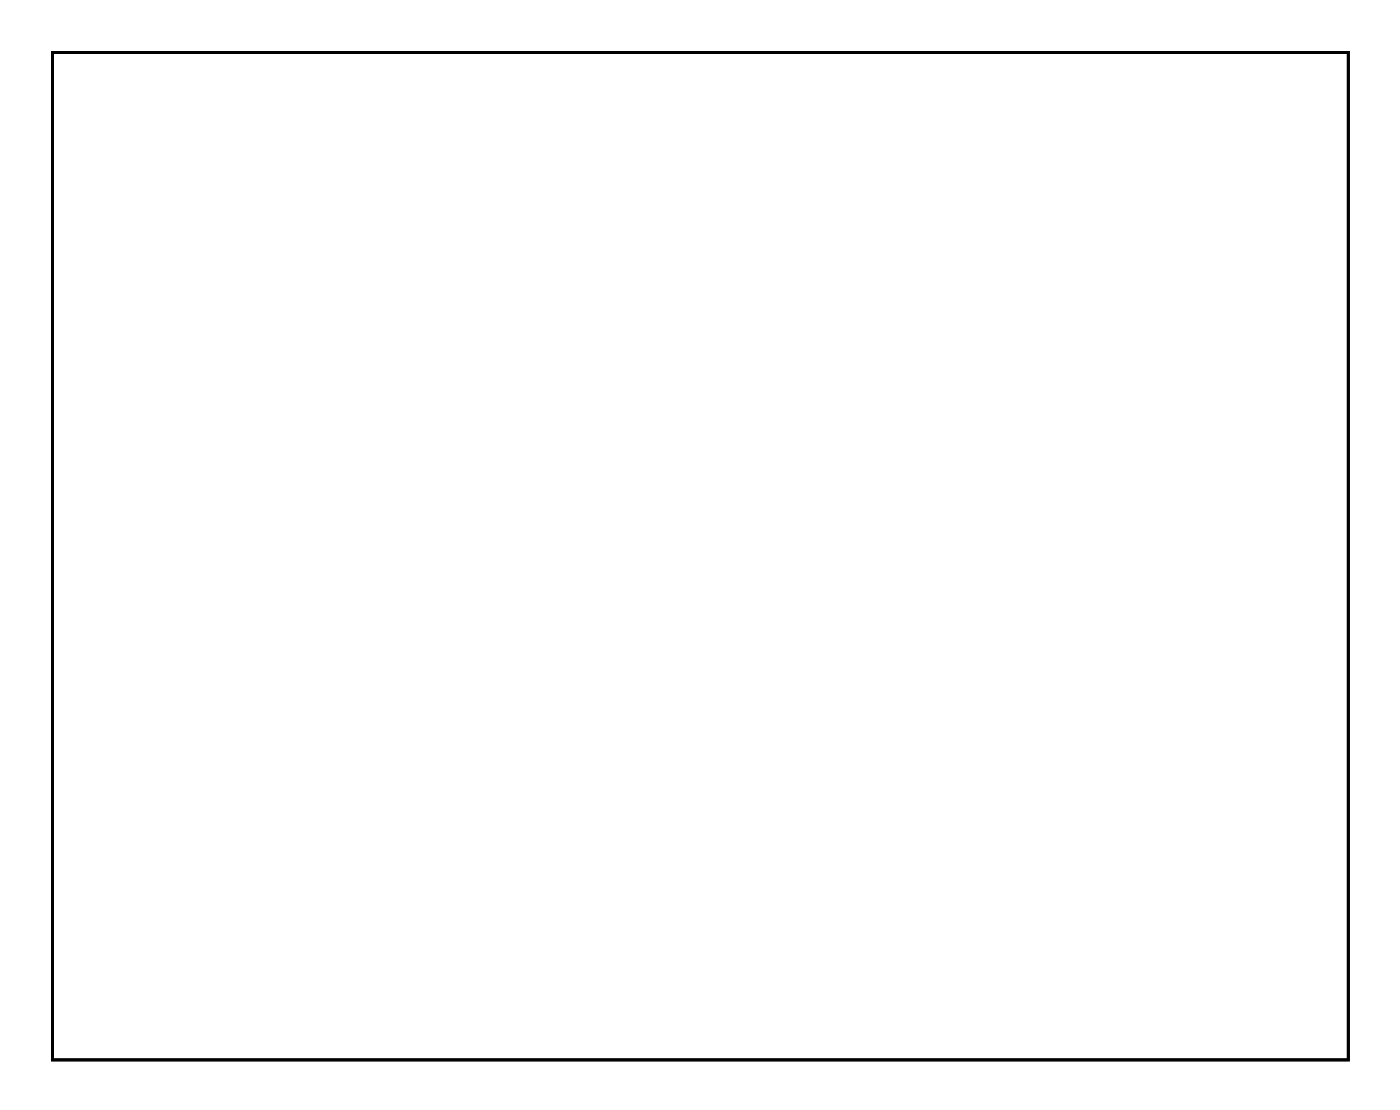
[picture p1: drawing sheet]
<svg xmlns="http://www.w3.org/2000/svg" width="97mm" height="77mm" viewBox="0 0 97 77" stroke-linecap="round" stroke-linejoin="round" font-family="sans-serif">
<path d="M3.6 3.6h89.8v69.8h-89.8z" fill="none" stroke="#000" stroke-width=".2"/>
<path d="M3.6 3.6v69.8h89.8v-69.8zM3.6 3.6h89.8v69.8h-89.8z" fill="#000"/>
<path d="M49.8 7.9h1.6v1.5h-1.6z" fill="#fff"/>
<path d="M49.8 7.9h1.6v1.5h-1.6z" fill="none" stroke="#fff" stroke-width=".76" stroke-linecap="butt"/>
<circle cx="50.6" cy="8.7" r=".76" fill="#fff"/>
<circle cx="50.6" cy="8.7" r=".76" fill="none" stroke="#fff" stroke-width=".76" stroke-linecap="butt"/>
<circle cx="47.1" cy="8.7" r=".76" fill="#fff"/>
<circle cx="47.1" cy="8.7" r=".76" fill="none" stroke="#fff" stroke-width=".76" stroke-linecap="butt"/>
<circle cx="79.8" cy="57.6" r=".69" fill="#fff"/>
<circle cx="79.8" cy="57.6" r=".69" fill="none" stroke="#fff" stroke-width=".64" stroke-linecap="butt"/>
<circle cx="67.1" cy="70.3" r="1.5" fill="#fff"/>
<circle cx="67.1" cy="70.3" r="1.5" fill="none" stroke="#fff" stroke-width=".76" stroke-linecap="butt"/>
<circle cx="69.7" cy="57.6" r=".69" fill="#fff"/>
<circle cx="69.7" cy="57.6" r=".69" fill="none" stroke="#fff" stroke-width=".64" stroke-linecap="butt"/>
<circle cx="74.7" cy="57.6" r=".69" fill="#fff"/>
<circle cx="74.7" cy="57.6" r=".69" fill="none" stroke="#fff" stroke-width=".64" stroke-linecap="butt"/>
<circle cx="84.9" cy="57.6" r=".69" fill="#fff"/>
<circle cx="84.9" cy="57.6" r=".69" fill="none" stroke="#fff" stroke-width=".64" stroke-linecap="butt"/>
<circle cx="67.1" cy="57.6" r=".69" fill="#fff"/>
<circle cx="67.1" cy="57.6" r=".69" fill="none" stroke="#fff" stroke-width=".64" stroke-linecap="butt"/>
<circle cx="72.2" cy="57.6" r=".69" fill="#fff"/>
<circle cx="72.2" cy="57.6" r=".69" fill="none" stroke="#fff" stroke-width=".64" stroke-linecap="butt"/>
<circle cx="77.3" cy="57.6" r=".69" fill="#fff"/>
<circle cx="77.3" cy="57.6" r=".69" fill="none" stroke="#fff" stroke-width=".64" stroke-linecap="butt"/>
<circle cx="82.4" cy="57.6" r=".69" fill="#fff"/>
<circle cx="82.4" cy="57.6" r=".69" fill="none" stroke="#fff" stroke-width=".64" stroke-linecap="butt"/>
<circle cx="84.9" cy="70.3" r="1.5" fill="#fff"/>
<circle cx="84.9" cy="70.3" r="1.5" fill="none" stroke="#fff" stroke-width=".76" stroke-linecap="butt"/>
<circle cx="16.3" cy="46.2" r=".7" fill="#fff"/>
<circle cx="16.3" cy="46.2" r=".7" fill="none" stroke="#fff" stroke-width=".63" stroke-linecap="butt"/>
<circle cx="18.9" cy="46.2" r=".7" fill="#fff"/>
<circle cx="18.9" cy="46.2" r=".7" fill="none" stroke="#fff" stroke-width=".63" stroke-linecap="butt"/>
<circle cx="21.4" cy="46.2" r=".7" fill="#fff"/>
<circle cx="21.4" cy="46.2" r=".7" fill="none" stroke="#fff" stroke-width=".63" stroke-linecap="butt"/>
<circle cx="23.9" cy="46.2" r=".7" fill="#fff"/>
<circle cx="23.9" cy="46.2" r=".7" fill="none" stroke="#fff" stroke-width=".63" stroke-linecap="butt"/>
<circle cx="26.5" cy="46.2" r=".7" fill="#fff"/>
<circle cx="26.5" cy="46.2" r=".7" fill="none" stroke="#fff" stroke-width=".63" stroke-linecap="butt"/>
<circle cx="29" cy="46.2" r=".7" fill="#fff"/>
<circle cx="29" cy="46.2" r=".7" fill="none" stroke="#fff" stroke-width=".63" stroke-linecap="butt"/>
<circle cx="57" cy="55" r=".72" fill="#fff"/>
<circle cx="57" cy="55" r=".72" fill="none" stroke="#fff" stroke-width=".69" stroke-linecap="butt"/>
<circle cx="55.7" cy="57.6" r=".72" fill="#fff"/>
<circle cx="55.7" cy="57.6" r=".72" fill="none" stroke="#fff" stroke-width=".69" stroke-linecap="butt"/>
<circle cx="54.4" cy="55" r=".72" fill="#fff"/>
<circle cx="54.4" cy="55" r=".72" fill="none" stroke="#fff" stroke-width=".69" stroke-linecap="butt"/>
<circle cx="53.2" cy="57.6" r=".72" fill="#fff"/>
<circle cx="53.2" cy="57.6" r=".72" fill="none" stroke="#fff" stroke-width=".69" stroke-linecap="butt"/>
<circle cx="51.9" cy="55" r=".72" fill="#fff"/>
<circle cx="51.9" cy="55" r=".72" fill="none" stroke="#fff" stroke-width=".69" stroke-linecap="butt"/>
<circle cx="50.6" cy="57.6" r=".72" fill="#fff"/>
<circle cx="50.6" cy="57.6" r=".72" fill="none" stroke="#fff" stroke-width=".69" stroke-linecap="butt"/>
<circle cx="32.8" cy="64.6" r="1.6" fill="#fff"/>
<circle cx="32.8" cy="64.6" r="1.6" fill="none" stroke="#fff" stroke-width=".25"/>
<circle cx="91" cy="64.4" r="1.6" fill="#fff"/>
<circle cx="91" cy="64.4" r="1.6" fill="none" stroke="#fff" stroke-width=".25"/>
<circle cx="91" cy="15.3" r="1.6" fill="#fff"/>
<circle cx="91" cy="15.3" r="1.6" fill="none" stroke="#fff" stroke-width=".25"/>
<circle cx="67.1" cy="70.4" r="1.6" fill="#fff"/>
<circle cx="67.1" cy="70.4" r="1.6" fill="none" stroke="#fff" stroke-width=".25"/>
<circle cx="84.9" cy="70.4" r="1.6" fill="#fff"/>
<circle cx="84.9" cy="70.4" r="1.6" fill="none" stroke="#fff" stroke-width=".25"/>
<path d="M27 13.6h1.5v1.6h-1.5z" fill="#fff"/>
<path d="M27 13.6h1.5v1.6h-1.5z" fill="none" stroke="#fff" stroke-width=".76" stroke-linecap="butt"/>
<circle cx="27.8" cy="14.4" r=".76" fill="#fff"/>
<circle cx="27.8" cy="14.4" r=".76" fill="none" stroke="#fff" stroke-width=".76" stroke-linecap="butt"/>
<circle cx="24.3" cy="14.4" r=".76" fill="#fff"/>
<circle cx="24.3" cy="14.4" r=".76" fill="none" stroke="#fff" stroke-width=".76" stroke-linecap="butt"/>
<circle cx="20.8" cy="14.4" r=".76" fill="#fff"/>
<circle cx="20.8" cy="14.4" r=".76" fill="none" stroke="#fff" stroke-width=".76" stroke-linecap="butt"/>
<circle cx="17.3" cy="14.4" r=".76" fill="#fff"/>
<circle cx="17.3" cy="14.4" r=".76" fill="none" stroke="#fff" stroke-width=".76" stroke-linecap="butt"/>
<circle cx="13.8" cy="14.4" r=".76" fill="#fff"/>
<circle cx="13.8" cy="14.4" r=".76" fill="none" stroke="#fff" stroke-width=".76" stroke-linecap="butt"/>
<circle cx="86.2" cy="16.3" r=".74" fill="#fff"/>
<circle cx="86.2" cy="16.3" r=".74" fill="none" stroke="#fff" stroke-width=".76" stroke-linecap="butt"/>
<circle cx="83.6" cy="16.3" r=".74" fill="#fff"/>
<circle cx="83.6" cy="16.3" r=".74" fill="none" stroke="#fff" stroke-width=".76" stroke-linecap="butt"/>
<circle cx="81.1" cy="16.3" r=".74" fill="#fff"/>
<circle cx="81.1" cy="16.3" r=".74" fill="none" stroke="#fff" stroke-width=".76" stroke-linecap="butt"/>
<circle cx="78.6" cy="16.3" r=".74" fill="#fff"/>
<circle cx="78.6" cy="16.3" r=".74" fill="none" stroke="#fff" stroke-width=".76" stroke-linecap="butt"/>
<circle cx="76" cy="16.3" r=".74" fill="#fff"/>
<circle cx="76" cy="16.3" r=".74" fill="none" stroke="#fff" stroke-width=".76" stroke-linecap="butt"/>
<circle cx="73.5" cy="16.3" r=".74" fill="#fff"/>
<circle cx="73.5" cy="16.3" r=".74" fill="none" stroke="#fff" stroke-width=".76" stroke-linecap="butt"/>
<circle cx="70.9" cy="16.3" r=".74" fill="#fff"/>
<circle cx="70.9" cy="16.3" r=".74" fill="none" stroke="#fff" stroke-width=".76" stroke-linecap="butt"/>
<circle cx="68.4" cy="16.3" r=".74" fill="#fff"/>
<circle cx="68.4" cy="16.3" r=".74" fill="none" stroke="#fff" stroke-width=".76" stroke-linecap="butt"/>
<circle cx="65.9" cy="16.3" r=".74" fill="#fff"/>
<circle cx="65.9" cy="16.3" r=".74" fill="none" stroke="#fff" stroke-width=".76" stroke-linecap="butt"/>
<circle cx="63.3" cy="16.3" r=".74" fill="#fff"/>
<circle cx="63.3" cy="16.3" r=".74" fill="none" stroke="#fff" stroke-width=".76" stroke-linecap="butt"/>
<circle cx="60.8" cy="16.3" r=".74" fill="#fff"/>
<circle cx="60.8" cy="16.3" r=".74" fill="none" stroke="#fff" stroke-width=".76" stroke-linecap="butt"/>
<circle cx="58.2" cy="16.3" r=".74" fill="#fff"/>
<circle cx="58.2" cy="16.3" r=".74" fill="none" stroke="#fff" stroke-width=".76" stroke-linecap="butt"/>
<circle cx="55.7" cy="16.3" r=".74" fill="#fff"/>
<circle cx="55.7" cy="16.3" r=".74" fill="none" stroke="#fff" stroke-width=".76" stroke-linecap="butt"/>
<circle cx="53.2" cy="16.3" r=".74" fill="#fff"/>
<circle cx="53.2" cy="16.3" r=".74" fill="none" stroke="#fff" stroke-width=".76" stroke-linecap="butt"/>
<circle cx="50.6" cy="16.3" r=".74" fill="#fff"/>
<circle cx="50.6" cy="16.3" r=".74" fill="none" stroke="#fff" stroke-width=".76" stroke-linecap="butt"/>
<circle cx="48.1" cy="16.3" r=".74" fill="#fff"/>
<circle cx="48.1" cy="16.3" r=".74" fill="none" stroke="#fff" stroke-width=".76" stroke-linecap="butt"/>
<circle cx="45.5" cy="16.3" r=".74" fill="#fff"/>
<circle cx="45.5" cy="16.3" r=".74" fill="none" stroke="#fff" stroke-width=".76" stroke-linecap="butt"/>
<circle cx="43" cy="16.3" r=".74" fill="#fff"/>
<circle cx="43" cy="16.3" r=".74" fill="none" stroke="#fff" stroke-width=".76" stroke-linecap="butt"/>
<circle cx="40.5" cy="16.3" r=".74" fill="#fff"/>
<circle cx="40.5" cy="16.3" r=".74" fill="none" stroke="#fff" stroke-width=".76" stroke-linecap="butt"/>
<circle cx="37.9" cy="16.3" r=".74" fill="#fff"/>
<circle cx="37.9" cy="16.3" r=".74" fill="none" stroke="#fff" stroke-width=".76" stroke-linecap="butt"/>
<circle cx="86.2" cy="16.3" r=".74" fill="#fff"/>
<circle cx="86.2" cy="16.3" r=".74" fill="none" stroke="#fff" stroke-width=".76" stroke-linecap="butt"/>
<circle cx="83.6" cy="16.3" r=".74" fill="#fff"/>
<circle cx="83.6" cy="16.3" r=".74" fill="none" stroke="#fff" stroke-width=".76" stroke-linecap="butt"/>
<circle cx="81.1" cy="16.3" r=".74" fill="#fff"/>
<circle cx="81.1" cy="16.3" r=".74" fill="none" stroke="#fff" stroke-width=".76" stroke-linecap="butt"/>
<circle cx="78.6" cy="16.3" r=".74" fill="#fff"/>
<circle cx="78.6" cy="16.3" r=".74" fill="none" stroke="#fff" stroke-width=".76" stroke-linecap="butt"/>
<circle cx="76" cy="16.3" r=".74" fill="#fff"/>
<circle cx="76" cy="16.3" r=".74" fill="none" stroke="#fff" stroke-width=".76" stroke-linecap="butt"/>
<circle cx="73.5" cy="16.3" r=".74" fill="#fff"/>
<circle cx="73.5" cy="16.3" r=".74" fill="none" stroke="#fff" stroke-width=".76" stroke-linecap="butt"/>
<circle cx="70.9" cy="16.3" r=".74" fill="#fff"/>
<circle cx="70.9" cy="16.3" r=".74" fill="none" stroke="#fff" stroke-width=".76" stroke-linecap="butt"/>
<circle cx="68.4" cy="16.3" r=".74" fill="#fff"/>
<circle cx="68.4" cy="16.3" r=".74" fill="none" stroke="#fff" stroke-width=".76" stroke-linecap="butt"/>
<circle cx="65.9" cy="16.3" r=".74" fill="#fff"/>
<circle cx="65.9" cy="16.3" r=".74" fill="none" stroke="#fff" stroke-width=".76" stroke-linecap="butt"/>
<circle cx="63.3" cy="16.3" r=".74" fill="#fff"/>
<circle cx="63.3" cy="16.3" r=".74" fill="none" stroke="#fff" stroke-width=".76" stroke-linecap="butt"/>
<circle cx="60.8" cy="16.3" r=".74" fill="#fff"/>
<circle cx="60.8" cy="16.3" r=".74" fill="none" stroke="#fff" stroke-width=".76" stroke-linecap="butt"/>
<circle cx="58.2" cy="16.3" r=".74" fill="#fff"/>
<circle cx="58.2" cy="16.3" r=".74" fill="none" stroke="#fff" stroke-width=".76" stroke-linecap="butt"/>
<circle cx="55.7" cy="16.3" r=".74" fill="#fff"/>
<circle cx="55.7" cy="16.3" r=".74" fill="none" stroke="#fff" stroke-width=".76" stroke-linecap="butt"/>
<circle cx="53.2" cy="16.3" r=".74" fill="#fff"/>
<circle cx="53.2" cy="16.3" r=".74" fill="none" stroke="#fff" stroke-width=".76" stroke-linecap="butt"/>
<circle cx="50.6" cy="16.3" r=".74" fill="#fff"/>
<circle cx="50.6" cy="16.3" r=".74" fill="none" stroke="#fff" stroke-width=".76" stroke-linecap="butt"/>
<circle cx="48.1" cy="16.3" r=".74" fill="#fff"/>
<circle cx="48.1" cy="16.3" r=".74" fill="none" stroke="#fff" stroke-width=".76" stroke-linecap="butt"/>
<circle cx="45.5" cy="16.3" r=".74" fill="#fff"/>
<circle cx="45.5" cy="16.3" r=".74" fill="none" stroke="#fff" stroke-width=".76" stroke-linecap="butt"/>
<circle cx="43" cy="16.3" r=".74" fill="#fff"/>
<circle cx="43" cy="16.3" r=".74" fill="none" stroke="#fff" stroke-width=".76" stroke-linecap="butt"/>
<circle cx="40.5" cy="16.3" r=".74" fill="#fff"/>
<circle cx="40.5" cy="16.3" r=".74" fill="none" stroke="#fff" stroke-width=".76" stroke-linecap="butt"/>
<circle cx="37.9" cy="16.3" r=".74" fill="#fff"/>
<circle cx="37.9" cy="16.3" r=".74" fill="none" stroke="#fff" stroke-width=".76" stroke-linecap="butt"/>
<circle cx="37.9" cy="13.8" r=".74" fill="#fff"/>
<circle cx="37.9" cy="13.8" r=".74" fill="none" stroke="#fff" stroke-width=".76" stroke-linecap="butt"/>
<circle cx="40.5" cy="13.8" r=".74" fill="#fff"/>
<circle cx="40.5" cy="13.8" r=".74" fill="none" stroke="#fff" stroke-width=".76" stroke-linecap="butt"/>
<circle cx="43" cy="13.8" r=".74" fill="#fff"/>
<circle cx="43" cy="13.8" r=".74" fill="none" stroke="#fff" stroke-width=".76" stroke-linecap="butt"/>
<circle cx="45.5" cy="13.8" r=".74" fill="#fff"/>
<circle cx="45.5" cy="13.8" r=".74" fill="none" stroke="#fff" stroke-width=".76" stroke-linecap="butt"/>
<circle cx="48.1" cy="13.8" r=".74" fill="#fff"/>
<circle cx="48.1" cy="13.8" r=".74" fill="none" stroke="#fff" stroke-width=".76" stroke-linecap="butt"/>
<circle cx="50.6" cy="13.8" r=".74" fill="#fff"/>
<circle cx="50.6" cy="13.8" r=".74" fill="none" stroke="#fff" stroke-width=".76" stroke-linecap="butt"/>
<circle cx="53.2" cy="13.8" r=".74" fill="#fff"/>
<circle cx="53.2" cy="13.8" r=".74" fill="none" stroke="#fff" stroke-width=".76" stroke-linecap="butt"/>
<circle cx="55.7" cy="13.8" r=".74" fill="#fff"/>
<circle cx="55.7" cy="13.8" r=".74" fill="none" stroke="#fff" stroke-width=".76" stroke-linecap="butt"/>
<circle cx="58.2" cy="13.8" r=".74" fill="#fff"/>
<circle cx="58.2" cy="13.8" r=".74" fill="none" stroke="#fff" stroke-width=".76" stroke-linecap="butt"/>
<circle cx="60.8" cy="13.8" r=".74" fill="#fff"/>
<circle cx="60.8" cy="13.8" r=".74" fill="none" stroke="#fff" stroke-width=".76" stroke-linecap="butt"/>
<circle cx="63.3" cy="13.8" r=".74" fill="#fff"/>
<circle cx="63.3" cy="13.8" r=".74" fill="none" stroke="#fff" stroke-width=".76" stroke-linecap="butt"/>
<circle cx="65.9" cy="13.8" r=".74" fill="#fff"/>
<circle cx="65.9" cy="13.8" r=".74" fill="none" stroke="#fff" stroke-width=".76" stroke-linecap="butt"/>
<circle cx="68.4" cy="13.8" r=".74" fill="#fff"/>
<circle cx="68.4" cy="13.8" r=".74" fill="none" stroke="#fff" stroke-width=".76" stroke-linecap="butt"/>
<circle cx="70.9" cy="13.8" r=".74" fill="#fff"/>
<circle cx="70.9" cy="13.8" r=".74" fill="none" stroke="#fff" stroke-width=".76" stroke-linecap="butt"/>
<circle cx="73.5" cy="13.8" r=".74" fill="#fff"/>
<circle cx="73.5" cy="13.8" r=".74" fill="none" stroke="#fff" stroke-width=".76" stroke-linecap="butt"/>
<circle cx="76" cy="13.8" r=".74" fill="#fff"/>
<circle cx="76" cy="13.8" r=".74" fill="none" stroke="#fff" stroke-width=".76" stroke-linecap="butt"/>
<circle cx="78.6" cy="13.8" r=".74" fill="#fff"/>
<circle cx="78.6" cy="13.8" r=".74" fill="none" stroke="#fff" stroke-width=".76" stroke-linecap="butt"/>
<circle cx="81.1" cy="13.8" r=".74" fill="#fff"/>
<circle cx="81.1" cy="13.8" r=".74" fill="none" stroke="#fff" stroke-width=".76" stroke-linecap="butt"/>
<circle cx="83.6" cy="13.8" r=".74" fill="#fff"/>
<circle cx="83.6" cy="13.8" r=".74" fill="none" stroke="#fff" stroke-width=".76" stroke-linecap="butt"/>
<circle cx="86.2" cy="13.8" r=".74" fill="#fff"/>
<circle cx="86.2" cy="13.8" r=".74" fill="none" stroke="#fff" stroke-width=".76" stroke-linecap="butt"/>
<circle cx="48.7" cy="63.9" r="1.1" fill="#fff"/>
<circle cx="48.7" cy="63.9" r="1.1" fill="none" stroke="#fff" stroke-width=".25"/>
<circle cx="58.9" cy="63.9" r="1.1" fill="#fff"/>
<circle cx="58.9" cy="63.9" r="1.1" fill="none" stroke="#fff" stroke-width=".25"/>
<circle cx="11.9" cy="20.8" r=".7" fill="#fff"/>
<circle cx="11.9" cy="20.8" r=".7" fill="none" stroke="#fff" stroke-width=".76" stroke-linecap="butt"/>
<circle cx="11.9" cy="28.4" r=".7" fill="#fff"/>
<circle cx="11.9" cy="28.4" r=".7" fill="none" stroke="#fff" stroke-width=".76" stroke-linecap="butt"/>
<circle cx="15.7" cy="20.8" r=".7" fill="#fff"/>
<circle cx="15.7" cy="20.8" r=".7" fill="none" stroke="#fff" stroke-width=".76" stroke-linecap="butt"/>
<circle cx="15.7" cy="28.4" r=".7" fill="#fff"/>
<circle cx="15.7" cy="28.4" r=".7" fill="none" stroke="#fff" stroke-width=".76" stroke-linecap="butt"/>
<circle cx="22.7" cy="39.8" r=".67" fill="#fff"/>
<circle cx="22.7" cy="39.8" r=".67" fill="none" stroke="#fff" stroke-width=".79" stroke-linecap="butt"/>
<circle cx="20.1" cy="39.8" r=".67" fill="#fff"/>
<circle cx="20.1" cy="39.8" r=".67" fill="none" stroke="#fff" stroke-width=".79" stroke-linecap="butt"/>
<circle cx="17.6" cy="39.8" r=".67" fill="#fff"/>
<circle cx="17.6" cy="39.8" r=".67" fill="none" stroke="#fff" stroke-width=".79" stroke-linecap="butt"/>
<circle cx="22.7" cy="33.5" r=".67" fill="#fff"/>
<circle cx="22.7" cy="33.5" r=".67" fill="none" stroke="#fff" stroke-width=".79" stroke-linecap="butt"/>
<circle cx="20.1" cy="33.5" r=".67" fill="#fff"/>
<circle cx="20.1" cy="33.5" r=".67" fill="none" stroke="#fff" stroke-width=".79" stroke-linecap="butt"/>
<circle cx="17.6" cy="33.5" r=".67" fill="#fff"/>
<circle cx="17.6" cy="33.5" r=".67" fill="none" stroke="#fff" stroke-width=".79" stroke-linecap="butt"/>
<circle cx="11.2" cy="51.9" r=".67" fill="#fff"/>
<circle cx="11.2" cy="51.9" r=".67" fill="none" stroke="#fff" stroke-width=".79" stroke-linecap="butt"/>
<circle cx="8.7" cy="51.9" r=".67" fill="#fff"/>
<circle cx="8.7" cy="51.9" r=".67" fill="none" stroke="#fff" stroke-width=".79" stroke-linecap="butt"/>
<circle cx="6.2" cy="51.9" r=".67" fill="#fff"/>
<circle cx="6.2" cy="51.9" r=".67" fill="none" stroke="#fff" stroke-width=".79" stroke-linecap="butt"/>
<circle cx="11.2" cy="37.3" r=".67" fill="#fff"/>
<circle cx="11.2" cy="37.3" r=".67" fill="none" stroke="#fff" stroke-width=".79" stroke-linecap="butt"/>
<circle cx="8.7" cy="37.3" r=".67" fill="#fff"/>
<circle cx="8.7" cy="37.3" r=".67" fill="none" stroke="#fff" stroke-width=".79" stroke-linecap="butt"/>
<circle cx="6.2" cy="37.3" r=".67" fill="#fff"/>
<circle cx="6.2" cy="37.3" r=".67" fill="none" stroke="#fff" stroke-width=".79" stroke-linecap="butt"/>
<circle cx="11.2" cy="59.5" r=".67" fill="#fff"/>
<circle cx="11.2" cy="59.5" r=".67" fill="none" stroke="#fff" stroke-width=".79" stroke-linecap="butt"/>
<circle cx="8.7" cy="59.5" r=".67" fill="#fff"/>
<circle cx="8.7" cy="59.5" r=".67" fill="none" stroke="#fff" stroke-width=".79" stroke-linecap="butt"/>
<circle cx="6.2" cy="59.5" r=".67" fill="#fff"/>
<circle cx="6.2" cy="59.5" r=".67" fill="none" stroke="#fff" stroke-width=".79" stroke-linecap="butt"/>
<circle cx="11.2" cy="44.9" r=".67" fill="#fff"/>
<circle cx="11.2" cy="44.9" r=".67" fill="none" stroke="#fff" stroke-width=".79" stroke-linecap="butt"/>
<circle cx="8.7" cy="44.9" r=".67" fill="#fff"/>
<circle cx="8.7" cy="44.9" r=".67" fill="none" stroke="#fff" stroke-width=".79" stroke-linecap="butt"/>
<circle cx="6.2" cy="44.9" r=".67" fill="#fff"/>
<circle cx="6.2" cy="44.9" r=".67" fill="none" stroke="#fff" stroke-width=".79" stroke-linecap="butt"/>
<circle cx="39.4" cy="66.9" r=".74" fill="#fff"/>
<circle cx="39.4" cy="66.9" r=".74" fill="none" stroke="#fff" stroke-width=".76" stroke-linecap="butt"/>
<circle cx="41.3" cy="63.7" r=".74" fill="#fff"/>
<circle cx="41.3" cy="63.7" r=".74" fill="none" stroke="#fff" stroke-width=".76" stroke-linecap="butt"/>
<circle cx="43.2" cy="66.9" r=".74" fill="#fff"/>
<circle cx="43.2" cy="66.9" r=".74" fill="none" stroke="#fff" stroke-width=".76" stroke-linecap="butt"/>
<circle cx="91" cy="71.2" r="1.6" fill="#fff"/>
<circle cx="91" cy="71.2" r="1.6" fill="none" stroke="#fff" stroke-width=".25"/>
<circle cx="91.3" cy="6.1" r="1.6" fill="#fff"/>
<circle cx="91.3" cy="6.1" r="1.6" fill="none" stroke="#fff" stroke-width=".25"/>
<circle cx="6.2" cy="70.9" r="1.6" fill="#fff"/>
<circle cx="6.2" cy="70.9" r="1.6" fill="none" stroke="#fff" stroke-width=".25"/>
<circle cx="6.2" cy="6.1" r="1.6" fill="#fff"/>
<circle cx="6.2" cy="6.1" r="1.6" fill="none" stroke="#fff" stroke-width=".25"/>
<circle cx="68.4" cy="37.9" r="12.5" fill="#fff"/>
<circle cx="68.4" cy="37.9" r="12.5" fill="none" stroke="#fff" stroke-width=".25"/>
<circle cx="56.5" cy="26" r="1.55" fill="#fff"/>
<circle cx="56.5" cy="26" r="1.55" fill="none" stroke="#fff" stroke-width=".25"/>
<circle cx="80.3" cy="26" r="1.55" fill="#fff"/>
<circle cx="80.3" cy="26" r="1.55" fill="none" stroke="#fff" stroke-width=".25"/>
<circle cx="56.5" cy="49.8" r="1.55" fill="#fff"/>
<circle cx="56.5" cy="49.8" r="1.55" fill="none" stroke="#fff" stroke-width=".25"/>
<circle cx="80.3" cy="49.8" r="1.55" fill="#fff"/>
<circle cx="80.3" cy="49.8" r="1.55" fill="none" stroke="#fff" stroke-width=".25"/>
<circle cx="29.7" cy="69.6" r="1.4" fill="#fff"/>
<circle cx="29.7" cy="69.6" r="1.4" fill="none" stroke="#fff" stroke-width=".75" stroke-linecap="butt"/>
<circle cx="15.7" cy="69.6" r="1.4" fill="#fff"/>
<circle cx="15.7" cy="69.6" r="1.4" fill="none" stroke="#fff" stroke-width=".75" stroke-linecap="butt"/>
<circle cx="19.5" cy="20.8" r=".7" fill="#fff"/>
<circle cx="19.5" cy="20.8" r=".7" fill="none" stroke="#fff" stroke-width=".76" stroke-linecap="butt"/>
<circle cx="19.5" cy="28.4" r=".7" fill="#fff"/>
<circle cx="19.5" cy="28.4" r=".7" fill="none" stroke="#fff" stroke-width=".76" stroke-linecap="butt"/>
<circle cx="23.3" cy="20.8" r=".7" fill="#fff"/>
<circle cx="23.3" cy="20.8" r=".7" fill="none" stroke="#fff" stroke-width=".76" stroke-linecap="butt"/>
<circle cx="23.3" cy="28.4" r=".7" fill="#fff"/>
<circle cx="23.3" cy="28.4" r=".7" fill="none" stroke="#fff" stroke-width=".76" stroke-linecap="butt"/>
<path d="M36.2 49.9h1.4v1.4h-1.4z" fill="#fff"/>
<path d="M36.2 49.9h1.4v1.4h-1.4z" fill="none" stroke="#fff" stroke-width=".76" stroke-linecap="butt"/>
<circle cx="36.9" cy="50.6" r=".7" fill="#fff"/>
<circle cx="36.9" cy="50.6" r=".7" fill="none" stroke="#fff" stroke-width=".76" stroke-linecap="butt"/>
<circle cx="36.9" cy="58.2" r=".7" fill="#fff"/>
<circle cx="36.9" cy="58.2" r=".7" fill="none" stroke="#fff" stroke-width=".76" stroke-linecap="butt"/>
<circle cx="39.4" cy="50.6" r=".7" fill="#fff"/>
<circle cx="39.4" cy="50.6" r=".7" fill="none" stroke="#fff" stroke-width=".76" stroke-linecap="butt"/>
<circle cx="39.4" cy="58.2" r=".7" fill="#fff"/>
<circle cx="39.4" cy="58.2" r=".7" fill="none" stroke="#fff" stroke-width=".76" stroke-linecap="butt"/>
<circle cx="42" cy="50.6" r=".7" fill="#fff"/>
<circle cx="42" cy="50.6" r=".7" fill="none" stroke="#fff" stroke-width=".76" stroke-linecap="butt"/>
<circle cx="42" cy="58.2" r=".7" fill="#fff"/>
<circle cx="42" cy="58.2" r=".7" fill="none" stroke="#fff" stroke-width=".76" stroke-linecap="butt"/>
<circle cx="44.5" cy="50.6" r=".7" fill="#fff"/>
<circle cx="44.5" cy="50.6" r=".7" fill="none" stroke="#fff" stroke-width=".76" stroke-linecap="butt"/>
<circle cx="44.5" cy="58.2" r=".7" fill="#fff"/>
<circle cx="44.5" cy="58.2" r=".7" fill="none" stroke="#fff" stroke-width=".76" stroke-linecap="butt"/>
<circle cx="33.3" cy="58" r=".7" fill="#fff"/>
<circle cx="33.3" cy="58" r=".7" fill="none" stroke="#fff" stroke-width=".76" stroke-linecap="butt"/>
<circle cx="33.3" cy="50.3" r=".7" fill="#fff"/>
<circle cx="33.3" cy="50.3" r=".7" fill="none" stroke="#fff" stroke-width=".76" stroke-linecap="butt"/>
<circle cx="43.6" cy="46.8" r=".7" fill="#fff"/>
<circle cx="43.6" cy="46.8" r=".7" fill="none" stroke="#fff" stroke-width=".76" stroke-linecap="butt"/>
<circle cx="36" cy="46.8" r=".7" fill="#fff"/>
<circle cx="36" cy="46.8" r=".7" fill="none" stroke="#fff" stroke-width=".76" stroke-linecap="butt"/>
<path d="M34.4 32.4h1.4v1.4h-1.4z" fill="#fff"/>
<path d="M34.4 32.4h1.4v1.4h-1.4z" fill="none" stroke="#fff" stroke-width=".76" stroke-linecap="butt"/>
<circle cx="35.1" cy="33.1" r=".7" fill="#fff"/>
<circle cx="35.1" cy="33.1" r=".7" fill="none" stroke="#fff" stroke-width=".76" stroke-linecap="butt"/>
<circle cx="27.5" cy="33.1" r=".7" fill="#fff"/>
<circle cx="27.5" cy="33.1" r=".7" fill="none" stroke="#fff" stroke-width=".76" stroke-linecap="butt"/>
<circle cx="35.1" cy="35.6" r=".7" fill="#fff"/>
<circle cx="35.1" cy="35.6" r=".7" fill="none" stroke="#fff" stroke-width=".76" stroke-linecap="butt"/>
<circle cx="27.5" cy="35.6" r=".7" fill="#fff"/>
<circle cx="27.5" cy="35.6" r=".7" fill="none" stroke="#fff" stroke-width=".76" stroke-linecap="butt"/>
<circle cx="35.1" cy="38.1" r=".7" fill="#fff"/>
<circle cx="35.1" cy="38.1" r=".7" fill="none" stroke="#fff" stroke-width=".76" stroke-linecap="butt"/>
<circle cx="27.5" cy="38.1" r=".7" fill="#fff"/>
<circle cx="27.5" cy="38.1" r=".7" fill="none" stroke="#fff" stroke-width=".76" stroke-linecap="butt"/>
<circle cx="35.1" cy="40.7" r=".7" fill="#fff"/>
<circle cx="35.1" cy="40.7" r=".7" fill="none" stroke="#fff" stroke-width=".76" stroke-linecap="butt"/>
<circle cx="27.5" cy="40.7" r=".7" fill="#fff"/>
<circle cx="27.5" cy="40.7" r=".7" fill="none" stroke="#fff" stroke-width=".76" stroke-linecap="butt"/>
<path d="M49.9 32.1h1.4v1.4h-1.4z" fill="#fff"/>
<path d="M49.9 32.1h1.4v1.4h-1.4z" fill="none" stroke="#fff" stroke-width=".76" stroke-linecap="butt"/>
<circle cx="50.6" cy="32.8" r=".7" fill="#fff"/>
<circle cx="50.6" cy="32.8" r=".7" fill="none" stroke="#fff" stroke-width=".76" stroke-linecap="butt"/>
<circle cx="43" cy="32.8" r=".7" fill="#fff"/>
<circle cx="43" cy="32.8" r=".7" fill="none" stroke="#fff" stroke-width=".76" stroke-linecap="butt"/>
<circle cx="50.6" cy="35.4" r=".7" fill="#fff"/>
<circle cx="50.6" cy="35.4" r=".7" fill="none" stroke="#fff" stroke-width=".76" stroke-linecap="butt"/>
<circle cx="43" cy="35.4" r=".7" fill="#fff"/>
<circle cx="43" cy="35.4" r=".7" fill="none" stroke="#fff" stroke-width=".76" stroke-linecap="butt"/>
<circle cx="50.6" cy="37.9" r=".7" fill="#fff"/>
<circle cx="50.6" cy="37.9" r=".7" fill="none" stroke="#fff" stroke-width=".76" stroke-linecap="butt"/>
<circle cx="43" cy="37.9" r=".7" fill="#fff"/>
<circle cx="43" cy="37.9" r=".7" fill="none" stroke="#fff" stroke-width=".76" stroke-linecap="butt"/>
<circle cx="50.6" cy="40.4" r=".7" fill="#fff"/>
<circle cx="50.6" cy="40.4" r=".7" fill="none" stroke="#fff" stroke-width=".76" stroke-linecap="butt"/>
<circle cx="43" cy="40.4" r=".7" fill="#fff"/>
<circle cx="43" cy="40.4" r=".7" fill="none" stroke="#fff" stroke-width=".76" stroke-linecap="butt"/>
<circle cx="35.4" cy="20.8" r=".7" fill="#fff"/>
<circle cx="35.4" cy="20.8" r=".7" fill="none" stroke="#fff" stroke-width=".76" stroke-linecap="butt"/>
<circle cx="35.4" cy="28.4" r=".7" fill="#fff"/>
<circle cx="35.4" cy="28.4" r=".7" fill="none" stroke="#fff" stroke-width=".76" stroke-linecap="butt"/>
<circle cx="30.9" cy="28.4" r=".7" fill="#fff"/>
<circle cx="30.9" cy="28.4" r=".7" fill="none" stroke="#fff" stroke-width=".76" stroke-linecap="butt"/>
<circle cx="30.9" cy="20.8" r=".7" fill="#fff"/>
<circle cx="30.9" cy="20.8" r=".7" fill="none" stroke="#fff" stroke-width=".76" stroke-linecap="butt"/>
<circle cx="91.9" cy="36.6" r=".7" fill="#fff"/>
<circle cx="91.9" cy="36.6" r=".7" fill="none" stroke="#fff" stroke-width=".76" stroke-linecap="butt"/>
<circle cx="84.3" cy="36.6" r=".7" fill="#fff"/>
<circle cx="84.3" cy="36.6" r=".7" fill="none" stroke="#fff" stroke-width=".76" stroke-linecap="butt"/>
<circle cx="39.2" cy="28.4" r=".7" fill="#fff"/>
<circle cx="39.2" cy="28.4" r=".7" fill="none" stroke="#fff" stroke-width=".76" stroke-linecap="butt"/>
<circle cx="39.2" cy="20.8" r=".7" fill="#fff"/>
<circle cx="39.2" cy="20.8" r=".7" fill="none" stroke="#fff" stroke-width=".76" stroke-linecap="butt"/>
<circle cx="43" cy="28.4" r=".7" fill="#fff"/>
<circle cx="43" cy="28.4" r=".7" fill="none" stroke="#fff" stroke-width=".76" stroke-linecap="butt"/>
<circle cx="43" cy="20.8" r=".7" fill="#fff"/>
<circle cx="43" cy="20.8" r=".7" fill="none" stroke="#fff" stroke-width=".76" stroke-linecap="butt"/>
<circle cx="50.6" cy="20.8" r=".7" fill="#fff"/>
<circle cx="50.6" cy="20.8" r=".7" fill="none" stroke="#fff" stroke-width=".76" stroke-linecap="butt"/>
<circle cx="50.6" cy="28.4" r=".7" fill="#fff"/>
<circle cx="50.6" cy="28.4" r=".7" fill="none" stroke="#fff" stroke-width=".76" stroke-linecap="butt"/>
<circle cx="27.1" cy="28.4" r=".7" fill="#fff"/>
<circle cx="27.1" cy="28.4" r=".7" fill="none" stroke="#fff" stroke-width=".76" stroke-linecap="butt"/>
<circle cx="27.1" cy="20.8" r=".7" fill="#fff"/>
<circle cx="27.1" cy="20.8" r=".7" fill="none" stroke="#fff" stroke-width=".76" stroke-linecap="butt"/>
<circle cx="91.9" cy="31.5" r=".7" fill="#fff"/>
<circle cx="91.9" cy="31.5" r=".7" fill="none" stroke="#fff" stroke-width=".76" stroke-linecap="butt"/>
<circle cx="84.3" cy="31.5" r=".7" fill="#fff"/>
<circle cx="84.3" cy="31.5" r=".7" fill="none" stroke="#fff" stroke-width=".76" stroke-linecap="butt"/>
<circle cx="78.6" cy="8.7" r=".35" fill="#fff"/>
<circle cx="78.6" cy="8.7" r=".35" fill="none" stroke="#fff" stroke-width=".55"/>
<circle cx="76" cy="10.6" r=".35" fill="#fff"/>
<circle cx="76" cy="10.6" r=".35" fill="none" stroke="#fff" stroke-width=".55"/>
<circle cx="62" cy="9.3" r=".35" fill="#fff"/>
<circle cx="62" cy="9.3" r=".35" fill="none" stroke="#fff" stroke-width=".55"/>
<circle cx="23.9" cy="65.2" r=".35" fill="#fff"/>
<circle cx="23.9" cy="65.2" r=".35" fill="none" stroke="#fff" stroke-width=".55"/>
<circle cx="6.1" cy="56.3" r=".35" fill="#fff"/>
<circle cx="6.1" cy="56.3" r=".35" fill="none" stroke="#fff" stroke-width=".55"/>
<circle cx="31.5" cy="56.3" r=".35" fill="#fff"/>
<circle cx="31.5" cy="56.3" r=".35" fill="none" stroke="#fff" stroke-width=".55"/>
<circle cx="22.7" cy="61.4" r=".35" fill="#fff"/>
<circle cx="22.7" cy="61.4" r=".35" fill="none" stroke="#fff" stroke-width=".55"/>
<circle cx="20.1" cy="38.5" r=".35" fill="#fff"/>
<circle cx="20.1" cy="38.5" r=".35" fill="none" stroke="#fff" stroke-width=".55"/>
<circle cx="73.5" cy="11.2" r=".35" fill="#fff"/>
<circle cx="73.5" cy="11.2" r=".35" fill="none" stroke="#fff" stroke-width=".55"/>
<circle cx="79.9" cy="9.3" r=".35" fill="#fff"/>
<circle cx="79.9" cy="9.3" r=".35" fill="none" stroke="#fff" stroke-width=".55"/>
<circle cx="54.4" cy="43.6" r=".35" fill="#fff"/>
<circle cx="54.4" cy="43.6" r=".35" fill="none" stroke="#fff" stroke-width=".55"/>
<circle cx="18.2" cy="6.8" r=".35" fill="#fff"/>
<circle cx="18.2" cy="6.8" r=".35" fill="none" stroke="#fff" stroke-width=".55"/>
<circle cx="15.7" cy="8" r=".35" fill="#fff"/>
<circle cx="15.7" cy="8" r=".35" fill="none" stroke="#fff" stroke-width=".55"/>
<circle cx="19.5" cy="8" r=".35" fill="#fff"/>
<circle cx="19.5" cy="8" r=".35" fill="none" stroke="#fff" stroke-width=".55"/>
<circle cx="12.5" cy="8" r=".35" fill="#fff"/>
<circle cx="12.5" cy="8" r=".35" fill="none" stroke="#fff" stroke-width=".55"/>
<circle cx="86.2" cy="10.6" r=".35" fill="#fff"/>
<circle cx="86.2" cy="10.6" r=".35" fill="none" stroke="#fff" stroke-width=".55"/>
<circle cx="89.4" cy="19.5" r=".35" fill="#fff"/>
<circle cx="89.4" cy="19.5" r=".35" fill="none" stroke="#fff" stroke-width=".55"/>
<circle cx="89.4" cy="61.4" r=".35" fill="#fff"/>
<circle cx="89.4" cy="61.4" r=".35" fill="none" stroke="#fff" stroke-width=".55"/>
<circle cx="64.5" cy="66.4" r=".35" fill="#fff"/>
<circle cx="64.5" cy="66.4" r=".35" fill="none" stroke="#fff" stroke-width=".55"/>
<circle cx="29.1" cy="63.3" r=".35" fill="#fff"/>
<circle cx="29.1" cy="63.3" r=".35" fill="none" stroke="#fff" stroke-width=".55"/>
<circle cx="66.5" cy="63.9" r=".35" fill="#fff"/>
<circle cx="66.5" cy="63.9" r=".35" fill="none" stroke="#fff" stroke-width=".55"/>
<circle cx="76" cy="22.7" r=".35" fill="#fff"/>
<circle cx="76" cy="22.7" r=".35" fill="none" stroke="#fff" stroke-width=".55"/>
<circle cx="85.5" cy="25.2" r=".35" fill="#fff"/>
<circle cx="85.5" cy="25.2" r=".35" fill="none" stroke="#fff" stroke-width=".55"/>
<circle cx="68.4" cy="23.9" r=".35" fill="#fff"/>
<circle cx="68.4" cy="23.9" r=".35" fill="none" stroke="#fff" stroke-width=".55"/>
<circle cx="84.3" cy="34.7" r=".35" fill="#fff"/>
<circle cx="84.3" cy="34.7" r=".35" fill="none" stroke="#fff" stroke-width=".55"/>
<circle cx="60.8" cy="21.4" r=".35" fill="#fff"/>
<circle cx="60.8" cy="21.4" r=".35" fill="none" stroke="#fff" stroke-width=".55"/>
<circle cx="25.2" cy="34.1" r=".35" fill="#fff"/>
<circle cx="25.2" cy="34.1" r=".35" fill="none" stroke="#fff" stroke-width=".55"/>
<circle cx="51.9" cy="30.3" r=".35" fill="#fff"/>
<circle cx="51.9" cy="30.3" r=".35" fill="none" stroke="#fff" stroke-width=".55"/>
<circle cx="70.9" cy="19.5" r=".35" fill="#fff"/>
<circle cx="70.9" cy="19.5" r=".35" fill="none" stroke="#fff" stroke-width=".55"/>
<circle cx="67.1" cy="19.5" r=".35" fill="#fff"/>
<circle cx="67.1" cy="19.5" r=".35" fill="none" stroke="#fff" stroke-width=".55"/>
<circle cx="41.1" cy="36" r=".35" fill="#fff"/>
<circle cx="41.1" cy="36" r=".35" fill="none" stroke="#fff" stroke-width=".55"/>
<circle cx="55" cy="41.7" r=".35" fill="#fff"/>
<circle cx="55" cy="41.7" r=".35" fill="none" stroke="#fff" stroke-width=".55"/>
<circle cx="29.6" cy="18.8" r=".35" fill="#fff"/>
<circle cx="29.6" cy="18.8" r=".35" fill="none" stroke="#fff" stroke-width=".55"/>
<circle cx="20.1" cy="32.2" r=".35" fill="#fff"/>
<circle cx="20.1" cy="32.2" r=".35" fill="none" stroke="#fff" stroke-width=".55"/>
<circle cx="17.6" cy="29" r=".35" fill="#fff"/>
<circle cx="17.6" cy="29" r=".35" fill="none" stroke="#fff" stroke-width=".55"/>
<circle cx="44.3" cy="43.6" r=".35" fill="#fff"/>
<circle cx="44.3" cy="43.6" r=".35" fill="none" stroke="#fff" stroke-width=".55"/>
<circle cx="47.4" cy="40.5" r=".35" fill="#fff"/>
<circle cx="47.4" cy="40.5" r=".35" fill="none" stroke="#fff" stroke-width=".55"/>
<circle cx="36" cy="9.3" r=".35" fill="#fff"/>
<circle cx="36" cy="9.3" r=".35" fill="none" stroke="#fff" stroke-width=".55"/>
<circle cx="58.2" cy="18.8" r=".35" fill="#fff"/>
<circle cx="58.2" cy="18.8" r=".35" fill="none" stroke="#fff" stroke-width=".55"/>
<circle cx="27.8" cy="10.6" r=".35" fill="#fff"/>
<circle cx="27.8" cy="10.6" r=".35" fill="none" stroke="#fff" stroke-width=".55"/>
<circle cx="56.9" cy="20.2" r=".35" fill="#fff"/>
<circle cx="56.9" cy="20.2" r=".35" fill="none" stroke="#fff" stroke-width=".55"/>
<circle cx="63.3" cy="20.2" r=".35" fill="#fff"/>
<circle cx="63.3" cy="20.2" r=".35" fill="none" stroke="#fff" stroke-width=".55"/>
<circle cx="48.7" cy="27.1" r=".35" fill="#fff"/>
<circle cx="48.7" cy="27.1" r=".35" fill="none" stroke="#fff" stroke-width=".55"/>
<circle cx="15.7" cy="38.5" r=".35" fill="#fff"/>
<circle cx="15.7" cy="38.5" r=".35" fill="none" stroke="#fff" stroke-width=".55"/>
<circle cx="14.4" cy="44.2" r=".35" fill="#fff"/>
<circle cx="14.4" cy="44.2" r=".35" fill="none" stroke="#fff" stroke-width=".55"/>
<circle cx="29" cy="48.1" r=".35" fill="#fff"/>
<circle cx="29" cy="48.1" r=".35" fill="none" stroke="#fff" stroke-width=".55"/>
<circle cx="21.4" cy="48.1" r=".35" fill="#fff"/>
<circle cx="21.4" cy="48.1" r=".35" fill="none" stroke="#fff" stroke-width=".55"/>
<circle cx="38.6" cy="54.4" r=".35" fill="#fff"/>
<circle cx="38.6" cy="54.4" r=".35" fill="none" stroke="#fff" stroke-width=".55"/>
<circle cx="22" cy="59.5" r=".35" fill="#fff"/>
<circle cx="22" cy="59.5" r=".35" fill="none" stroke="#fff" stroke-width=".55"/>
<circle cx="30.3" cy="59.5" r=".35" fill="#fff"/>
<circle cx="30.3" cy="59.5" r=".35" fill="none" stroke="#fff" stroke-width=".55"/>
<circle cx="88.1" cy="9.3" r=".35" fill="#fff"/>
<circle cx="88.1" cy="9.3" r=".35" fill="none" stroke="#fff" stroke-width=".55"/>
<circle cx="32.2" cy="48.7" r=".35" fill="#fff"/>
<circle cx="32.2" cy="48.7" r=".35" fill="none" stroke="#fff" stroke-width=".55"/>
<circle cx="32.2" cy="45.6" r=".35" fill="#fff"/>
<circle cx="32.2" cy="45.6" r=".35" fill="none" stroke="#fff" stroke-width=".55"/>
<circle cx="48.7" cy="37.9" r=".35" fill="#fff"/>
<circle cx="48.7" cy="37.9" r=".35" fill="none" stroke="#fff" stroke-width=".55"/>
<circle cx="50" cy="46.1" r=".35" fill="#fff"/>
<circle cx="50" cy="46.1" r=".35" fill="none" stroke="#fff" stroke-width=".55"/>
<circle cx="34.7" cy="69.6" r=".35" fill="#fff"/>
<circle cx="34.7" cy="69.6" r=".35" fill="none" stroke="#fff" stroke-width=".55"/>
<circle cx="18.9" cy="69.6" r=".35" fill="#fff"/>
<circle cx="18.9" cy="69.6" r=".35" fill="none" stroke="#fff" stroke-width=".55"/>
<circle cx="16.3" cy="57.6" r=".35" fill="#fff"/>
<circle cx="16.3" cy="57.6" r=".35" fill="none" stroke="#fff" stroke-width=".55"/>
<circle cx="13.2" cy="53.7" r=".35" fill="#fff"/>
<circle cx="13.2" cy="53.7" r=".35" fill="none" stroke="#fff" stroke-width=".55"/>
<circle cx="13.2" cy="50" r=".35" fill="#fff"/>
<circle cx="13.2" cy="50" r=".35" fill="none" stroke="#fff" stroke-width=".55"/>
<circle cx="13.2" cy="46.1" r=".35" fill="#fff"/>
<circle cx="13.2" cy="46.1" r=".35" fill="none" stroke="#fff" stroke-width=".55"/>
<circle cx="13.1" cy="37.8" r=".35" fill="#fff"/>
<circle cx="13.1" cy="37.8" r=".35" fill="none" stroke="#fff" stroke-width=".55"/>
<circle cx="36.6" cy="41" r=".35" fill="#fff"/>
<circle cx="36.6" cy="41" r=".35" fill="none" stroke="#fff" stroke-width=".55"/>
<circle cx="33.5" cy="27.1" r=".35" fill="#fff"/>
<circle cx="33.5" cy="27.1" r=".35" fill="none" stroke="#fff" stroke-width=".55"/>
<circle cx="16.9" cy="18.2" r=".35" fill="#fff"/>
<circle cx="16.9" cy="18.2" r=".35" fill="none" stroke="#fff" stroke-width=".55"/>
<circle cx="10" cy="29.7" r=".35" fill="#fff"/>
<circle cx="10" cy="29.7" r=".35" fill="none" stroke="#fff" stroke-width=".55"/>
<circle cx="10" cy="17.6" r=".35" fill="#fff"/>
<circle cx="10" cy="17.6" r=".35" fill="none" stroke="#fff" stroke-width=".55"/>
<circle cx="34.7" cy="48.7" r=".35" fill="#fff"/>
<circle cx="34.7" cy="48.7" r=".35" fill="none" stroke="#fff" stroke-width=".55"/>
<circle cx="24.6" cy="42.4" r=".35" fill="#fff"/>
<circle cx="24.6" cy="42.4" r=".35" fill="none" stroke="#fff" stroke-width=".55"/>
<circle cx="29.5" cy="40.1" r=".35" fill="#fff"/>
<circle cx="29.5" cy="40.1" r=".35" fill="none" stroke="#fff" stroke-width=".55"/>
<circle cx="29.5" cy="34" r=".35" fill="#fff"/>
<circle cx="29.5" cy="34" r=".35" fill="none" stroke="#fff" stroke-width=".55"/>
<circle cx="48.2" cy="42.2" r=".35" fill="#fff"/>
<circle cx="48.2" cy="42.2" r=".35" fill="none" stroke="#fff" stroke-width=".55"/>
<circle cx="31.5" cy="60.8" r=".35" fill="#fff"/>
<circle cx="31.5" cy="60.8" r=".35" fill="none" stroke="#fff" stroke-width=".55"/>
<circle cx="29" cy="58.2" r=".35" fill="#fff"/>
<circle cx="29" cy="58.2" r=".35" fill="none" stroke="#fff" stroke-width=".55"/>
<circle cx="28.4" cy="67.1" r=".35" fill="#fff"/>
<circle cx="28.4" cy="67.1" r=".35" fill="none" stroke="#fff" stroke-width=".55"/>
<circle cx="30.3" cy="65.8" r=".35" fill="#fff"/>
<circle cx="30.3" cy="65.8" r=".35" fill="none" stroke="#fff" stroke-width=".55"/>
<circle cx="86.9" cy="21.8" r=".35" fill="#fff"/>
<circle cx="86.9" cy="21.8" r=".35" fill="none" stroke="#fff" stroke-width=".55"/>
<circle cx="36.6" cy="43.6" r=".35" fill="#fff"/>
<circle cx="36.6" cy="43.6" r=".35" fill="none" stroke="#fff" stroke-width=".55"/>
<circle cx="39.8" cy="31.6" r=".35" fill="#fff"/>
<circle cx="39.8" cy="31.6" r=".35" fill="none" stroke="#fff" stroke-width=".55"/>
<circle cx="32.8" cy="31.6" r=".35" fill="#fff"/>
<circle cx="32.8" cy="31.6" r=".35" fill="none" stroke="#fff" stroke-width=".55"/>
<circle cx="36.7" cy="37.9" r=".35" fill="#fff"/>
<circle cx="36.7" cy="37.9" r=".35" fill="none" stroke="#fff" stroke-width=".55"/>
<circle cx="41.1" cy="31.5" r=".35" fill="#fff"/>
<circle cx="41.1" cy="31.5" r=".35" fill="none" stroke="#fff" stroke-width=".55"/>
<circle cx="59.5" cy="10" r=".35" fill="#fff"/>
<circle cx="59.5" cy="10" r=".35" fill="none" stroke="#fff" stroke-width=".55"/>
<circle cx="15.2" cy="25.8" r=".35" fill="#fff"/>
<circle cx="15.2" cy="25.8" r=".35" fill="none" stroke="#fff" stroke-width=".55"/>
<circle cx="23.7" cy="25.8" r=".35" fill="#fff"/>
<circle cx="23.7" cy="25.8" r=".35" fill="none" stroke="#fff" stroke-width=".55"/>
<circle cx="85.3" cy="39.2" r=".35" fill="#fff"/>
<circle cx="85.3" cy="39.2" r=".35" fill="none" stroke="#fff" stroke-width=".55"/>
<circle cx="45.5" cy="25.2" r=".35" fill="#fff"/>
<circle cx="45.5" cy="25.2" r=".35" fill="none" stroke="#fff" stroke-width=".55"/>
<circle cx="48.1" cy="29" r=".35" fill="#fff"/>
<circle cx="48.1" cy="29" r=".35" fill="none" stroke="#fff" stroke-width=".55"/>
<circle cx="53.8" cy="35.3" r=".35" fill="#fff"/>
<circle cx="53.8" cy="35.3" r=".35" fill="none" stroke="#fff" stroke-width=".55"/>
<circle cx="53.8" cy="28.4" r=".35" fill="#fff"/>
<circle cx="53.8" cy="28.4" r=".35" fill="none" stroke="#fff" stroke-width=".55"/>
<circle cx="46.2" cy="42.3" r=".35" fill="#fff"/>
<circle cx="46.2" cy="42.3" r=".35" fill="none" stroke="#fff" stroke-width=".55"/>
<circle cx="46.2" cy="44.9" r=".35" fill="#fff"/>
<circle cx="46.2" cy="44.9" r=".35" fill="none" stroke="#fff" stroke-width=".55"/>
<circle cx="48.1" cy="46.8" r=".35" fill="#fff"/>
<circle cx="48.1" cy="46.8" r=".35" fill="none" stroke="#fff" stroke-width=".55"/>
<circle cx="50.6" cy="48" r=".35" fill="#fff"/>
<circle cx="50.6" cy="48" r=".35" fill="none" stroke="#fff" stroke-width=".55"/>
<circle cx="52.5" cy="32.8" r=".35" fill="#fff"/>
<circle cx="52.5" cy="32.8" r=".35" fill="none" stroke="#fff" stroke-width=".55"/>
<circle cx="32.2" cy="70.9" r=".35" fill="#fff"/>
<circle cx="32.2" cy="70.9" r=".35" fill="none" stroke="#fff" stroke-width=".55"/>
<circle cx="11.7" cy="68.3" r=".35" fill="#fff"/>
<circle cx="11.7" cy="68.3" r=".35" fill="none" stroke="#fff" stroke-width=".55"/>
<circle cx="13.1" cy="57.5" r=".35" fill="#fff"/>
<circle cx="13.1" cy="57.5" r=".35" fill="none" stroke="#fff" stroke-width=".55"/>
<circle cx="34.7" cy="20.1" r=".35" fill="#fff"/>
<circle cx="34.7" cy="20.1" r=".35" fill="none" stroke="#fff" stroke-width=".55"/>
<circle cx="25.6" cy="9.2" r=".35" fill="#fff"/>
<circle cx="25.6" cy="9.2" r=".35" fill="none" stroke="#fff" stroke-width=".55"/>
<circle cx="43" cy="10.6" r=".35" fill="#fff"/>
<circle cx="43" cy="10.6" r=".35" fill="none" stroke="#fff" stroke-width=".55"/>
<circle cx="23.4" cy="7.2" r=".35" fill="#fff"/>
<circle cx="23.4" cy="7.2" r=".35" fill="none" stroke="#fff" stroke-width=".55"/>
<circle cx="15.3" cy="11" r=".35" fill="#fff"/>
<circle cx="15.3" cy="11" r=".35" fill="none" stroke="#fff" stroke-width=".55"/>
<circle cx="41.1" cy="39.8" r=".35" fill="#fff"/>
<circle cx="41.1" cy="39.8" r=".35" fill="none" stroke="#fff" stroke-width=".55"/>
<circle cx="40.5" cy="42.3" r=".35" fill="#fff"/>
<circle cx="40.5" cy="42.3" r=".35" fill="none" stroke="#fff" stroke-width=".55"/>
<circle cx="38.5" cy="40.5" r=".35" fill="#fff"/>
<circle cx="38.5" cy="40.5" r=".35" fill="none" stroke="#fff" stroke-width=".55"/>
<circle cx="41.7" cy="25.2" r=".35" fill="#fff"/>
<circle cx="41.7" cy="25.2" r=".35" fill="none" stroke="#fff" stroke-width=".55"/>
<circle cx="41.7" cy="22.6" r=".35" fill="#fff"/>
<circle cx="41.7" cy="22.6" r=".35" fill="none" stroke="#fff" stroke-width=".55"/>
<circle cx="29" cy="27.5" r=".35" fill="#fff"/>
<circle cx="29" cy="27.5" r=".35" fill="none" stroke="#fff" stroke-width=".55"/>
<circle cx="40.2" cy="47.3" r=".35" fill="#fff"/>
<circle cx="40.2" cy="47.3" r=".35" fill="none" stroke="#fff" stroke-width=".55"/>
<circle cx="46" cy="55.9" r=".35" fill="#fff"/>
<circle cx="46" cy="55.9" r=".35" fill="none" stroke="#fff" stroke-width=".55"/>
<circle cx="46" cy="52.9" r=".35" fill="#fff"/>
<circle cx="46" cy="52.9" r=".35" fill="none" stroke="#fff" stroke-width=".55"/>
<circle cx="48.8" cy="54.7" r=".35" fill="#fff"/>
<circle cx="48.8" cy="54.7" r=".35" fill="none" stroke="#fff" stroke-width=".55"/>
<circle cx="6.2" cy="22.9" r=".35" fill="#fff"/>
<circle cx="6.2" cy="22.9" r=".35" fill="none" stroke="#fff" stroke-width=".55"/>
<path d="M5.4 32.8h1.5v1.6h-1.5z" fill="#fff"/>
<path d="M5.4 32.8h1.5v1.6h-1.5z" fill="none" stroke="#fff" stroke-width=".76" stroke-linecap="butt"/>
<circle cx="6.2" cy="33.6" r=".79" fill="#fff"/>
<circle cx="6.2" cy="33.6" r=".79" fill="none" stroke="#fff" stroke-width=".76" stroke-linecap="butt"/>
<circle cx="6.2" cy="26" r=".79" fill="#fff"/>
<circle cx="6.2" cy="26" r=".79" fill="none" stroke="#fff" stroke-width=".76" stroke-linecap="butt"/>
<circle cx="83.6" cy="28.4" r=".35" fill="#fff"/>
<circle cx="83.6" cy="28.4" r=".35" fill="none" stroke="#fff" stroke-width=".55"/>
</svg>
